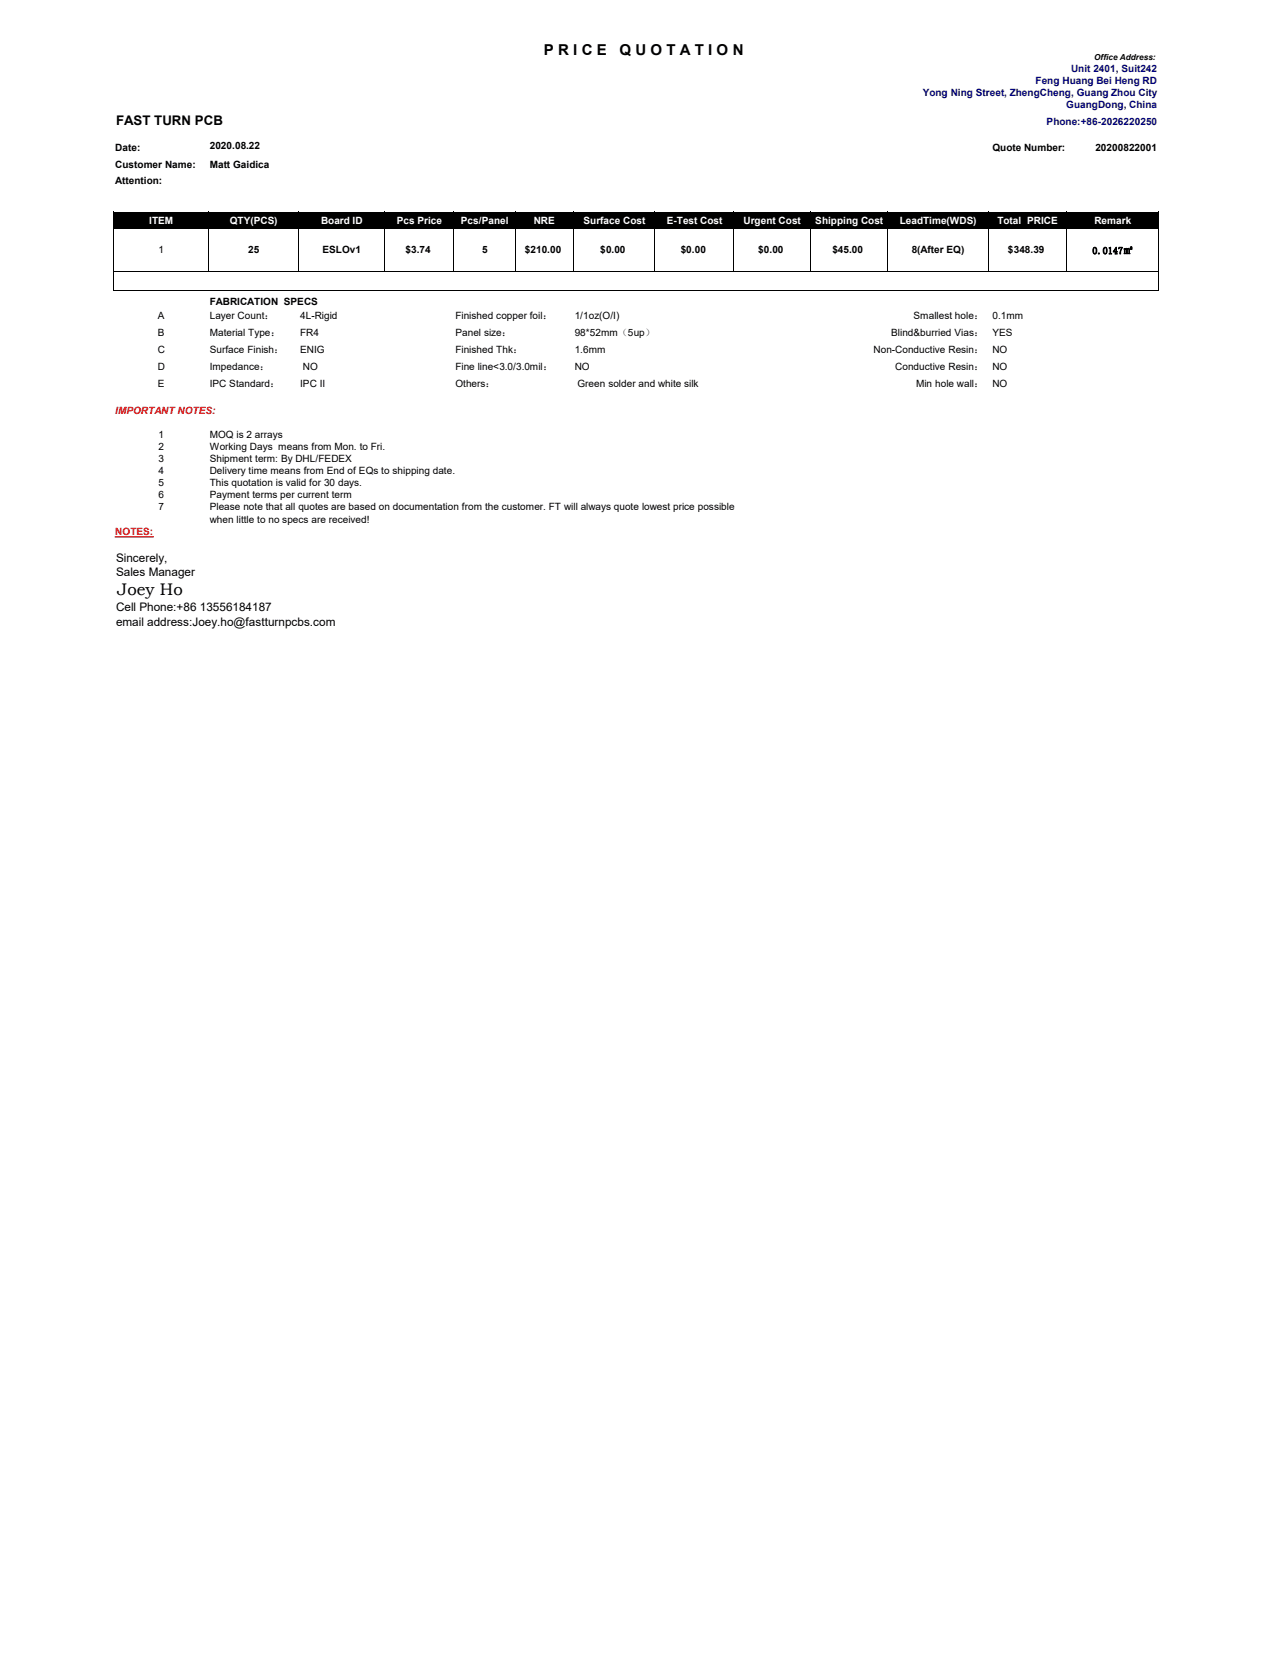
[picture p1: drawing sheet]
<svg xmlns="http://www.w3.org/2000/svg" width="216mm" height="279mm" viewBox="0 0 216 279" stroke-linecap="round" stroke-linejoin="round" font-family="sans-serif">
<defs><g id="words">
<text font-size="2.8" x="19.8" y="100.4">Joey Ho</text>
<g font-size="2.5">
<text x="91.7" y="9.3">P R I C E</text>
<text x="104.4" y="9.3">Q U O T A T I O N</text>
</g>
<text font-size="2.2" x="19.6" y="21">FAST TURN PCB</text>
<g font-size="2">
<text x="19.6" y="94.7">Sincerely,</text>
<text x="19.6" y="97.2">Sales Manager</text>
<text x="19.6" y="103.1">Cell Phone:+86</text>
<text x="19.6" y="105.5">email address:Joe</text>
<text x="33.7" y="103.1">13556184187</text>
<text x="35.6" y="105.5">y.ho@fastturnpcbs.com</text>
</g>
<g font-size="1.7" fill="#000080">
<text x="155.5" y="16.2">Yong Ning Street, ZhengCheng, Guang Zhou City</text>
<text x="174.5" y="14.2">Feng Huang Bei Heng RD</text>
<text x="180.5" y="12.1">Unit 2401, Suit242</text>
<text x="176.4" y="21.1">Phone:+86-2026220250</text>
<text x="179.7" y="18.3">GuangDong, China</text>
</g>
<g font-size="1.7">
<text x="19.4" y="25.5">Date:</text>
<text x="19.4" y="28.3">Customer Name:</text>
<text x="35.3" y="25.2">2020.08.22</text>
<text x="35.3" y="28.3">Matt Gaidica</text>
<text x="167.3" y="25.5">Quote Number:</text>
<text x="184.6" y="25.5">20200822001</text>
<text x="19.4" y="31">Attention:</text>
<text x="26.7" y="42.7">1</text>
<text x="41.8" y="42.7">25</text>
<text x="54.4" y="42.7">ESLOv1</text>
<text x="68.3" y="42.7">$3.74</text>
<text x="81.2" y="42.7">5</text>
<text x="88.4" y="42.7">$210.00</text>
<text x="101.2" y="42.7">$0.00</text>
<text x="114.7" y="42.7">$0.00</text>
<text x="127.8" y="42.7">$0.00</text>
<text x="140.3" y="42.7">$45.00</text>
<text x="153.7" y="42.7">8(After EQ)</text>
<text x="169.9" y="42.7">$348.39</text>
<text x="184.1" y="42.8">0.0147㎡</text>
<text x="26.6" y="53.8">A</text>
<text x="35.3" y="51.4">FABRICATION SPECS</text>
<text x="35.3" y="53.8">Layer Count：</text>
<text x="50.6" y="53.8">4L-Rigid</text>
<text x="76.8" y="53.8">Finished copp</text>
<text x="87.3" y="53.8">er foil：</text>
<text x="96.9" y="53.8">1/1oz(O/I)</text>
<text x="154" y="53.8">Smallest hole：</text>
<text x="167.3" y="53.8">0.1mm</text>
<text x="26.6" y="59.4">C</text>
<text x="26.6" y="56.6">B</text>
<text x="35.3" y="56.6">Material Type：</text>
<text x="35.3" y="59.4">Surface Finish：</text>
<text x="50.6" y="56.6">FR4</text>
<text x="50.6" y="59.4">ENIG</text>
<text x="76.8" y="56.6">Panel size：</text>
<text x="76.8" y="59.4">Finished Thk：</text>
<text x="96.9" y="56.6">98*52mm（5up）</text>
<text x="96.9" y="59.4">1.6mm</text>
<text x="147.2" y="59.4">Non-Conductive Resin：</text>
<text x="150.2" y="56.6">Blind&amp;burried Vias：</text>
<text x="167.3" y="56.6">YES</text>
<text x="167.3" y="59.4">NO</text>
<text x="26.6" y="62.3">D</text>
<text x="26.6" y="65.2">E</text>
<text x="35.3" y="62.3">Impedance：</text>
<text x="35.3" y="65.2">IPC Standard：</text>
<text x="50.6" y="65.2">IPC II</text>
<text x="51.1" y="62.3">NO</text>
<text x="76.8" y="62.3">Fine line&lt;3.0/</text>
<text x="76.8" y="65.2">Others：</text>
<text x="87" y="62.3">3.0mil：</text>
<text x="96.9" y="62.3">NO</text>
<text x="97.3" y="65.2">Green solder and</text>
<text x="110.9" y="65.2">white silk</text>
<text x="150.9" y="62.3">Conductive Resin：</text>
<text x="154.4" y="65.2">Min hole wall：</text>
<text x="167.3" y="62.3">NO</text>
<text x="167.3" y="65.2">NO</text>
<text x="26.7" y="73.9">1</text>
<text x="26.7" y="75.9">2</text>
<text x="26.7" y="77.9">3</text>
<text x="35.3" y="73.9">MOQ is 2 arrays</text>
<text x="35.3" y="75.9">Working Days means from Mon. to Fri.</text>
<text x="35.3" y="77.9">Shipment term: By DHL/FEDEX</text>
<text x="26.7" y="80">4</text>
<text x="26.7" y="82">5</text>
<text x="35.3" y="80">Delivery time means</text>
<text x="35.3" y="82">This quotation is vali</text>
<text x="50.7" y="82">d for 30 days.</text>
<text x="51.2" y="80">from End of EQs to shipping date.</text>
<text x="26.7" y="84">6</text>
<text x="26.7" y="86.1">7</text>
<text x="35.3" y="84">Payment terms per current term</text>
<text x="35.3" y="86.1">Please note that all quotes are based on documentation from the cus</text>
<text x="35.3" y="88.1">when little to no specs are received!</text>
<text x="87.2" y="86.1">tomer. FT wi</text>
<text x="96.7" y="86.1">l</text>
<text x="97" y="86.1">l always quote low</text>
<text x="110.7" y="86.1">est price possible</text>
</g>
<g font-size="1.7" fill="#fff">
<text x="25.1" y="37.7">ITEM</text>
<text x="38.7" y="37.7">QTY(PCS)</text>
<text x="54.1" y="37.7">Board ID</text>
<text x="66.9" y="37.7">Pcs Price</text>
<text x="77.7" y="37.7">Pcs/Panel</text>
<text x="90" y="37.7">NRE</text>
<text x="98.3" y="37.7">Surface Cost</text>
<text x="112.4" y="37.7">E-Test Cost</text>
<text x="125.3" y="37.7">Urgent Cost</text>
<text x="137.4" y="37.7">Shipping Cost</text>
<text x="151.6" y="37.7">LeadTime(WDS)</text>
<text x="168.1" y="37.7">Total PRICE</text>
<text x="184.4" y="37.7">Remark</text>
</g>
<g font-size="1.7" fill="#f00">
<text x="19.4" y="69.8">IMPORTANT NOTES:</text>
<text x="19.4" y="90.3">NOTES:</text>
</g>
<text font-size="1.4" x="184.4" y="10">Office Address:</text>
</g></defs>
<g fill="#000">
<path d="M19.2 35.8h15.9v2.8h-15.9z" fill-rule="evenodd"/>
<path d="M35.1 35.8h15.3v2.8h-15.3z" fill-rule="evenodd"/>
<path d="M50.3 35.8h14.6v2.8h-14.6z" fill-rule="evenodd"/>
<path d="M64.8 35.8h11.7v2.8h-11.7z" fill-rule="evenodd"/>
<path d="M76.5 35.8h10.4v2.8h-10.4z" fill-rule="evenodd"/>
<path d="M86.8 35.8h9.8v2.8h-9.8z" fill-rule="evenodd"/>
<path d="M96.6 35.8h13.8v2.8h-13.8z" fill-rule="evenodd"/>
<path d="M110.4 35.8h13.3v2.8h-13.3z" fill-rule="evenodd"/>
<path d="M123.7 35.8h12.9v2.8h-12.9z" fill-rule="evenodd"/>
<path d="M136.6 35.8h13v2.8h-13z" fill-rule="evenodd"/>
<path d="M149.6 35.8h17v2.8h-17z" fill-rule="evenodd"/>
<path d="M166.5 35.8h13.3v2.8h-13.3z" fill-rule="evenodd"/>
<path d="M179.8 35.8h15.5v2.8h-15.5z" fill-rule="evenodd"/>
</g>
<g fill="#fff">
<path d="M19.2 38.5h15.9v7.3h-15.9z" fill-rule="evenodd"/>
<path d="M35.1 38.5h15.3v7.3h-15.3z" fill-rule="evenodd"/>
<path d="M50.3 38.5h14.6v7.3h-14.6z" fill-rule="evenodd"/>
<path d="M64.8 38.5h11.7v7.3h-11.7z" fill-rule="evenodd"/>
<path d="M76.5 38.5h10.4v7.3h-10.4z" fill-rule="evenodd"/>
<path d="M86.8 38.5h9.8v7.3h-9.8z" fill-rule="evenodd"/>
<path d="M96.6 38.5h13.8v7.3h-13.8z" fill-rule="evenodd"/>
<path d="M110.4 38.5h13.3v7.3h-13.3z" fill-rule="evenodd"/>
<path d="M123.7 38.5h12.9v7.3h-12.9z" fill-rule="evenodd"/>
<path d="M136.6 38.5h13v7.3h-13z" fill-rule="evenodd"/>
<path d="M149.6 38.5h17v7.3h-17z" fill-rule="evenodd"/>
<path d="M166.5 38.5h13.3v7.3h-13.3z" fill-rule="evenodd"/>
<path d="M179.8 38.5h15.5v7.3h-15.5z" fill-rule="evenodd"/>
<path d="M19.2 45.8h176.1v3.3h-176.1z" fill-rule="evenodd"/>
<path d="M35.1 51.8h15.3v2.9h-15.3z" fill-rule="evenodd"/>
<path d="M50.3 51.8h14.6v2.9h-14.6z" fill-rule="evenodd"/>
<path d="M64.8 51.8h11.7v2.9h-11.7z" fill-rule="evenodd"/>
<path d="M76.5 51.8h10.4v2.9h-10.4z" fill-rule="evenodd"/>
<path d="M86.8 51.8h9.8v2.9h-9.8z" fill-rule="evenodd"/>
<path d="M96.6 51.8h13.8v2.9h-13.8z" fill-rule="evenodd"/>
<path d="M110.4 51.8h13.3v2.9h-13.3z" fill-rule="evenodd"/>
<path d="M123.7 51.8h12.9v2.9h-12.9z" fill-rule="evenodd"/>
<path d="M179.8 51.8h15.5v5.7h-15.5z" fill-rule="evenodd"/>
<path d="M35.1 54.7h15.3v2.8h-15.3z" fill-rule="evenodd"/>
<path d="M50.3 54.7h14.6v2.8h-14.6z" fill-rule="evenodd"/>
<path d="M64.8 54.7h11.7v2.8h-11.7z" fill-rule="evenodd"/>
<path d="M76.5 54.7h10.4v2.8h-10.4z" fill-rule="evenodd"/>
<path d="M86.8 54.7h9.8v2.8h-9.8z" fill-rule="evenodd"/>
<path d="M96.6 54.7h13.8v2.8h-13.8z" fill-rule="evenodd"/>
<path d="M110.4 54.7h13.3v2.8h-13.3z" fill-rule="evenodd"/>
<path d="M123.7 54.7h12.9v2.8h-12.9z" fill-rule="evenodd"/>
<path d="M35.1 57.4h15.3v3h-15.3z" fill-rule="evenodd"/>
<path d="M50.3 57.4h14.6v3h-14.6z" fill-rule="evenodd"/>
<path d="M64.8 57.4h11.7v3h-11.7z" fill-rule="evenodd"/>
<path d="M76.5 57.4h10.4v3h-10.4z" fill-rule="evenodd"/>
<path d="M86.8 57.4h9.8v3h-9.8z" fill-rule="evenodd"/>
<path d="M96.6 57.4h13.8v3h-13.8z" fill-rule="evenodd"/>
<path d="M110.4 57.4h13.3v3h-13.3z" fill-rule="evenodd"/>
<path d="M123.7 57.4h12.9v3h-12.9z" fill-rule="evenodd"/>
<path d="M179.8 57.4h15.5v3h-15.5z" fill-rule="evenodd"/>
<path d="M35.1 60.3h15.3v2.9h-15.3z" fill-rule="evenodd"/>
<path d="M64.8 60.3h11.7v2.9h-11.7z" fill-rule="evenodd"/>
<path d="M76.5 60.3h10.4v2.9h-10.4z" fill-rule="evenodd"/>
<path d="M86.8 60.3h9.8v2.9h-9.8z" fill-rule="evenodd"/>
<path d="M96.6 60.3h13.8v2.9h-13.8z" fill-rule="evenodd"/>
<path d="M110.4 60.3h13.3v2.9h-13.3z" fill-rule="evenodd"/>
<path d="M123.7 60.3h12.9v2.9h-12.9z" fill-rule="evenodd"/>
<path d="M35.1 63.2h15.3v2.9h-15.3z" fill-rule="evenodd"/>
<path d="M50.3 63.2h14.6v2.9h-14.6z" fill-rule="evenodd"/>
<path d="M64.8 63.2h11.7v2.9h-11.7z" fill-rule="evenodd"/>
<path d="M76.5 63.2h10.4v2.9h-10.4z" fill-rule="evenodd"/>
<path d="M86.8 63.2h9.8v2.9h-9.8z" fill-rule="evenodd"/>
<path d="M96.6 63.2h13.8v2.9h-13.8z" fill-rule="evenodd"/>
<path d="M110.4 63.2h13.3v2.9h-13.3z" fill-rule="evenodd"/>
<path d="M123.7 63.2h12.9v2.9h-12.9z" fill-rule="evenodd"/>
<path d="M136.6 63.2h13v2.9h-13z" fill-rule="evenodd"/>
<path d="M149.6 63.2h17v2.9h-17z" fill-rule="evenodd"/>
<path d="M35.1 66.1h15.3v2.1h-15.3z" fill-rule="evenodd"/>
<path d="M50.3 66.1h14.6v2.1h-14.6z" fill-rule="evenodd"/>
<path d="M64.8 66.1h11.7v2.1h-11.7z" fill-rule="evenodd"/>
<path d="M76.5 66.1h10.4v2.1h-10.4z" fill-rule="evenodd"/>
<path d="M86.8 66.1h9.8v2.1h-9.8z" fill-rule="evenodd"/>
<path d="M96.6 66.1h13.8v2.1h-13.8z" fill-rule="evenodd"/>
<path d="M110.4 66.1h13.3v2.1h-13.3z" fill-rule="evenodd"/>
<path d="M123.7 66.1h12.9v2.1h-12.9z" fill-rule="evenodd"/>
</g>
<path d="M19.4 90.5h6.4" fill="none" stroke="#f00" stroke-width=".21"/>
<g fill="none" stroke="#000" stroke-width=".17">
<path d="M19.1 35.8h176.2M19.1 38.5h176.2M19.2 35.7v13.4M35.1 35.7v10.1M50.3 35.7v10.1M64.8 35.7v10.1M76.5 35.7v10.1M86.8 35.7v10.1M96.6 35.7v10.1M110.4 35.7v10.1M123.6 35.7v10.1M136.5 35.7v10.1"/>
<path d="M149.6 35.7v10.1M166.5 35.7v10.1M179.8 35.7v10.1M195.2 35.7v13.4M19.1 45.7h176.2M19.1 49h176.2"/>
</g>
<use href="#words"/>
</svg>
